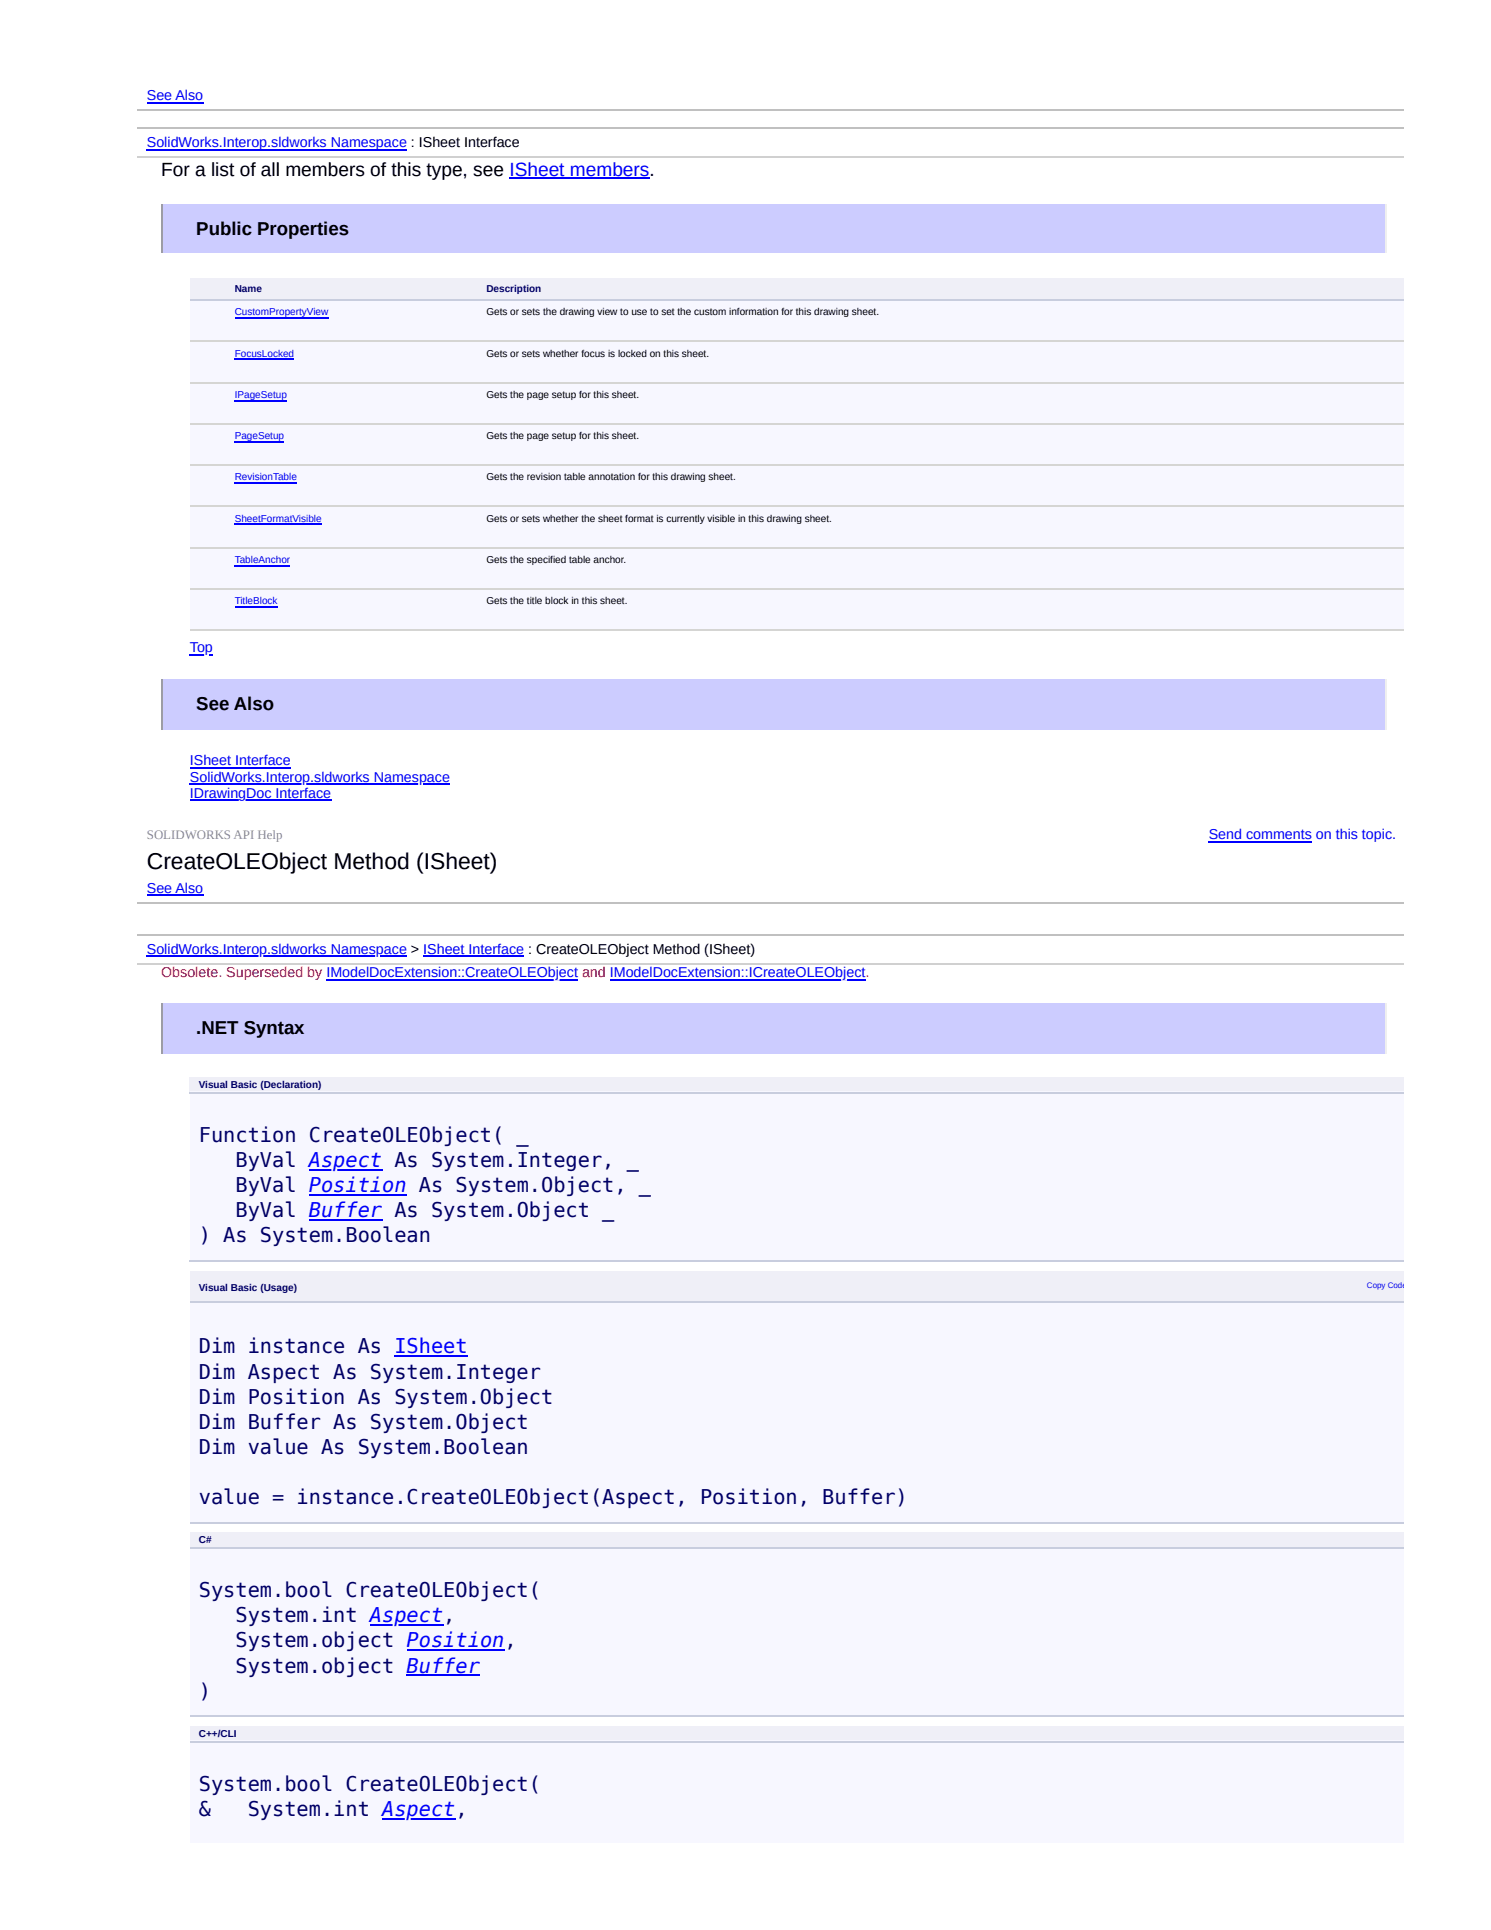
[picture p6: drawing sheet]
<svg xmlns="http://www.w3.org/2000/svg" width="216mm" height="279mm" viewBox="0 0 216 279" stroke-linecap="round" stroke-linejoin="round" font-family="sans-serif">
<defs><g id="words">
<text font-size="3.3" x="21.3" y="125.9">CreateOLEObject Method (ISheet)</text>
<g font-size="2.9" fill="#006">
<text x="28.8" y="165.3">Function CreateOLEObject( _</text>
<text x="34.1" y="168.9">ByVal Aspect As System.Integer, _</text>
<text x="34.1" y="172.6">ByVal Position As System.Object, _</text>
<text x="28.8" y="179.8">) As System.Boolean</text>
<text x="34.1" y="176.2">ByVal Buffer As System.Object _</text>
<text x="28.8" y="195.9">Dim instance As ISheet</text>
<text x="28.8" y="199.6">Dim Aspect As System.Integer</text>
<text x="28.8" y="203.2">Dim Position As System.Object</text>
<text x="28.8" y="206.8">Dim Buffer As System.Object</text>
<text x="28.8" y="210.5">Dim value As System.Boolean</text>
<text x="28.8" y="217.7">value = instance.CreateOLEObject(Aspect, Position, Buffer)</text>
<text x="28.8" y="231.2">System.bool CreateOLEObject(</text>
<text x="34.1" y="234.9">System.int Aspect,</text>
<text x="34.1" y="238.5">System.object Position,</text>
<text x="28.8" y="245.8">)</text>
<text x="34.1" y="242.1">System.object Buffer</text>
<text x="28.8" y="259.3">System.bool CreateOLEObject(</text>
<text x="28.8" y="262.9">&amp;</text>
<text x="35.9" y="262.9">System.int Aspect,</text>
</g>
<text font-size="2.8" x="23.3" y="25.4">For a list of all members of this type, see ISheet members.</text>
<g font-size="2.7">
<text x="28.4" y="34">Public Properties</text>
<text x="28.4" y="102.8">See Also</text>
<text x="28.4" y="149.7">.NET Syntax</text>
</g>
<g font-size="2.1" fill="#00f">
<text x="21.3" y="14.5">See Also</text>
<text x="21.3" y="21.3">SolidWorks.Interop.sldworks Namespace : ISheet Interface</text>
<text x="27.5" y="94.5">Top</text>
<text x="27.5" y="110.8">ISheet Interface</text>
<text x="27.5" y="113.1">SolidWorks.Interop.sldworks Namespace</text>
<text x="27.5" y="115.5">IDrawingDoc Interface</text>
<text x="175" y="121.4">Send comments on this topic.</text>
<text x="21.3" y="129.2">See Also</text>
<text x="21.3" y="138.1">SolidWorks.Interop.sldworks Namespace &gt; ISheet Interface : CreateOLEObject Method (ISheet)</text>
</g>
<text font-size="2.1" fill="#f00" x="23.3" y="141.4">Obsolete. Superseded by IModelDocExtension::CreateOLEObject and IModelDocExtension::ICreateOLEObject.</text>
<text font-size="1.9" fill="#8c8c8c" x="21.3" y="121.4">SOLIDWORKS API Help</text>
<g font-size="1.4" fill="#006">
<text x="34" y="42.3">Name</text>
<text x="70.4" y="42.3">Description</text>
<text x="28.8" y="157.5">Visual Basic (Declaration)</text>
<text x="28.8" y="186.8">Visual Basic (Usage)</text>
<text x="28.8" y="223.4">C#</text>
<text x="28.8" y="251.5">C++/CLI</text>
</g>
<g font-size="1.4" fill="#00f">
<text x="34" y="45.7">CustomPropertyView</text>
<text x="34" y="51.6">FocusLocked</text>
<text x="34" y="57.6">IPageSetup</text>
<text x="34" y="63.6">PageSetup</text>
<text x="34" y="69.5">RevisionTable</text>
<text x="34" y="75.5">SheetFormatVisible</text>
<text x="34" y="81.5">TableAnchor</text>
<text x="34" y="87.4">TitleBlock</text>
</g>
<g font-size="1.4">
<text x="70.4" y="45.7">Gets or sets the drawing view to use to set the custom information for this drawing sheet.</text>
<text x="70.4" y="51.6">Gets or sets whether focus is locked on this sheet.</text>
<text x="70.4" y="57.6">Gets the page setup for this sheet.</text>
<text x="70.4" y="63.6">Gets the page setup for this sheet.</text>
<text x="70.4" y="69.5">Gets the revision table annotation for this drawing sheet.</text>
<text x="70.4" y="75.5">Gets or sets whether the sheet format is currently visible in this drawing sheet.</text>
<text x="70.4" y="81.5">Gets the specified table anchor.</text>
<text x="70.4" y="87.4">Gets the title block in this sheet.</text>
</g>
<text font-size="1.2" fill="#00f" x="197.9" y="186.5">Copy Code</text>
</g></defs>
<path d="M20 15.9h183.2M20 18.5h183.2" fill="none" stroke="#c0c0c0" stroke-width=".26"/>
<path d="M20 18.7h183.2v4.1h-183.2z" fill="#fff"/>
<path d="M20 22.7h183.2" fill="none" stroke="#d0d0d0" stroke-width=".26"/>
<path d="M23.3 29.6h177.6v7h-177.6z" fill="#ccf"/>
<path d="M200.7 29.6v7" fill="none" stroke="#eee" stroke-width=".26"/>
<path d="M23.5 29.6v7" fill="none" stroke="#9a9a9a" stroke-width=".26"/>
<g fill="#efeff7">
<path d="M27.5 40.2h5.2v3.1h-5.2z"/>
<path d="M32.7 40.2h36.3v3.1h-36.3z"/>
<path d="M69 40.2h134.2v3.1h-134.2z"/>
</g>
<g fill="#f7f7ff">
<path d="M27.5 43.3h5.2v6h-5.2z"/>
<path d="M32.7 43.3h36.3v6h-36.3z"/>
<path d="M69 43.3h134.2v6h-134.2z"/>
<path d="M27.5 49.3h5.2v6h-5.2z"/>
<path d="M32.7 49.3h36.3v6h-36.3z"/>
<path d="M69 49.3h134.2v6h-134.2z"/>
<path d="M27.5 55.3h5.2v5.9h-5.2z"/>
<path d="M32.7 55.3h36.3v5.9h-36.3z"/>
<path d="M69 55.3h134.2v5.9h-134.2z"/>
<path d="M27.5 61.2h5.2v6h-5.2z"/>
<path d="M32.7 61.2h36.3v6h-36.3z"/>
<path d="M69 61.2h134.2v6h-134.2z"/>
<path d="M27.5 67.2h5.2v6h-5.2z"/>
<path d="M32.7 67.2h36.3v6h-36.3z"/>
<path d="M69 67.2h134.2v6h-134.2z"/>
<path d="M27.5 73.2h5.2v5.9h-5.2z"/>
<path d="M32.7 73.2h36.3v5.9h-36.3z"/>
<path d="M69 73.2h134.2v5.9h-134.2z"/>
<path d="M27.5 79.1h5.2v6h-5.2z"/>
<path d="M32.7 79.1h36.3v6h-36.3z"/>
<path d="M69 79.1h134.2v6h-134.2z"/>
<path d="M27.5 85.1h5.2v6h-5.2z"/>
<path d="M32.7 85.1h36.3v6h-36.3z"/>
<path d="M69 85.1h134.2v6h-134.2z"/>
</g>
<path d="M27.5 43.5h175.7" fill="none" stroke="#c8cdde" stroke-width=".26"/>
<path d="M27.5 49.4h175.7M27.5 55.4h175.7M27.5 61.4h175.7M27.5 67.3h175.7M27.5 73.3h175.7M27.5 79.3h175.7M27.5 85.2h175.7M27.5 91.2h175.7" fill="none" stroke="#d5d5d3" stroke-width=".26"/>
<path d="M23.3 98.3h177.6v7.3h-177.6z" fill="#ccf"/>
<path d="M200.7 98.3v7.3" fill="none" stroke="#eee" stroke-width=".26"/>
<path d="M23.5 98.3v7.3" fill="none" stroke="#9a9a9a" stroke-width=".26"/>
<path d="M20 118.9h183.2v20.7h-183.2z" fill="#fff"/>
<path d="M20 130.7h183.2M20 135.3h183.2" fill="none" stroke="#c0c0c0" stroke-width=".26"/>
<path d="M20 135.5h183.2v3.9h-183.2z" fill="#fff"/>
<path d="M20 139.5h183.2" fill="none" stroke="#d0d0d0" stroke-width=".26"/>
<path d="M23.3 145.3h177.6v7.3h-177.6z" fill="#ccf"/>
<path d="M200.7 145.3v7.3" fill="none" stroke="#eee" stroke-width=".26"/>
<path d="M23.5 145.3v7.3" fill="none" stroke="#9a9a9a" stroke-width=".26"/>
<g fill="#efeff7">
<path d="M27.5 156h154.7v2h-154.7z"/>
<path d="M182.2 156h21v2h-21z"/>
</g>
<path d="M27.5 158h175.7v24.7h-175.7z" fill="#f7f7ff"/>
<path d="M27.5 158.2h175.7M27.5 182.6h175.7" fill="none" stroke="#c8cdde" stroke-width=".26"/>
<g fill="#efeff7">
<path d="M27.5 184h102.5v4.7h-102.5z"/>
<path d="M130 184h73.2v4.7h-73.2z"/>
</g>
<path d="M27.5 188.7h175.7v31.6h-175.7z" fill="#f7f7ff"/>
<path d="M27.5 188.5h175.7M27.5 220.5h175.7" fill="none" stroke="#c8cdde" stroke-width=".26"/>
<g fill="#efeff7">
<path d="M27.5 221.9h105.9v2.1h-105.9z"/>
<path d="M133.4 221.9h69.8v2.1h-69.8z"/>
</g>
<path d="M27.5 224h175.7v24.4h-175.7z" fill="#f7f7ff"/>
<path d="M27.5 224.1h175.7M27.5 248.5h175.7" fill="none" stroke="#c8cdde" stroke-width=".26"/>
<g fill="#efeff7">
<path d="M27.5 249.9h129.5v2.1h-129.5z"/>
<path d="M157 249.9h46.2v2.1h-46.2z"/>
</g>
<path d="M27.5 252h175.7v14.8h-175.7z" fill="#f7f7ff"/>
<path d="M27.5 252.1h175.7" fill="none" stroke="#c8cdde" stroke-width=".26"/>
<g fill="none" stroke="#00f" stroke-width=".26">
<path d="M21.3 14.9h8.1M21.3 21.7h37.6M73.8 25.8h20.3M34 46.1h13.6M34 52h8.6M34 58h7.5M34 64h7.1M34 69.9h9M34 75.9h12.6M27.5 94.8h3.3M34 81.9h8M34 87.8h6.2"/>
<path d="M27.5 111.2h14.6M27.5 113.5h37.7M27.5 115.9h20.5M21.3 129.6h8.1M21.3 138.4h37.6M61.3 138.4h14.6M175 121.8h15M47.3 141.8h36.4M88.3 141.8h37M44.7 169.3h10.6M44.7 173h14.2M44.7 176.6h10.6"/>
<path d="M57.1 196.3h10.6M53.6 235.3h10.6M58.9 238.9h14.1M58.9 242.5h10.6M55.3 263.3h10.7"/>
</g>
<use href="#words"/>
</svg>
